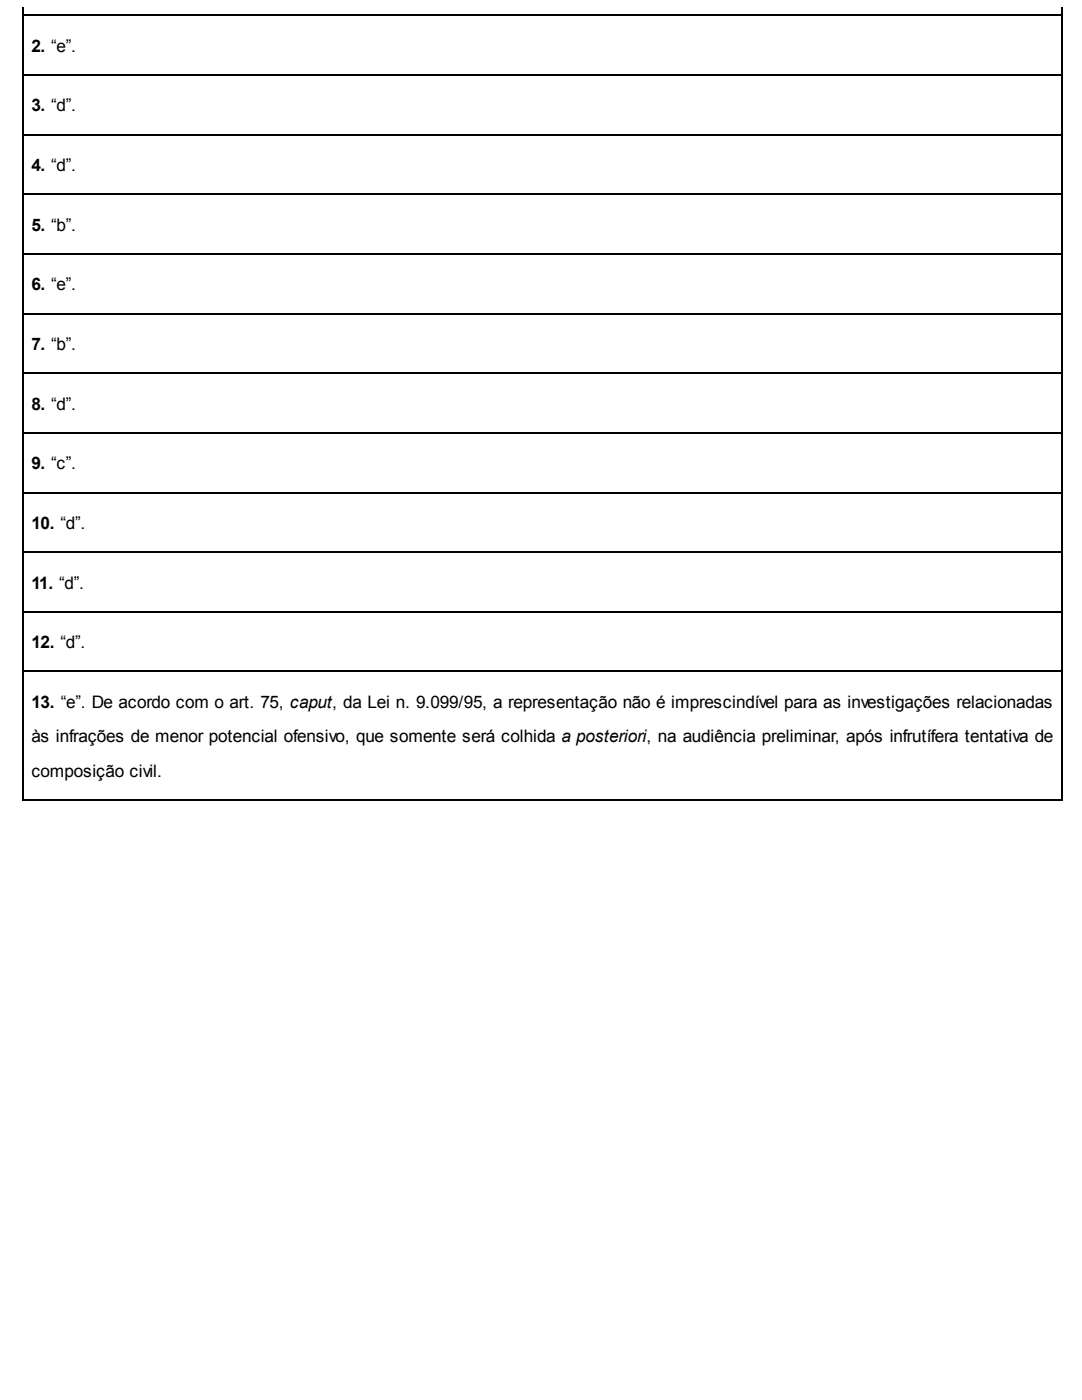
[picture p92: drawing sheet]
<svg xmlns="http://www.w3.org/2000/svg" width="216mm" height="279mm" viewBox="0 0 216 279" stroke-linecap="round" stroke-linejoin="round" font-family="sans-serif">
<defs><g id="words">
<g font-size="3.4">
<text x="6.3" y="10.3">2. “e”.</text>
<text x="6.3" y="22.2">3. “d”.</text>
<text x="6.3" y="34.1">4. “d”.</text>
<text x="6.3" y="46">5. “b”.</text>
<text x="6.3" y="57.9">6. “e”.</text>
<text x="6.3" y="69.8">7. “b”.</text>
<text x="6.3" y="81.8">8. “d”.</text>
<text x="6.3" y="93.7">9. “c”.</text>
<text x="6.3" y="105.6">10. “d”.</text>
<text x="6.3" y="117.5">11. “d”.</text>
<text x="6.3" y="129.4">12. “d”.</text>
<text x="6.3" y="141.3">13. “e”. De acordo com o art. 75, caput, da Lei n. 9.099/95, a representação não é imprescindível para as investigações relacionadas</text>
<text x="6.3" y="148.2">às infrações de menor potencial ofensivo, que somente será colhida a posteriori, na audiência preliminar, após infrutífera tentativa de</text>
<text x="6.3" y="155">composição civil.</text>
</g>
</g></defs>
<g fill="none" stroke="#000" stroke-width=".26">
<path d="M4.4 14.9h207.6M4.4 3h207.6M4.5 2.9v156.9M211.9 2.9v156.9M4.4 38.8h207.6M4.4 26.9h207.6M4.4 50.7h207.6M4.4 74.5h207.6M4.4 62.6h207.6M4.4 98.3h207.6M4.4 86.4h207.6M4.4 110.2h207.6"/>
<path d="M4.4 134h207.6M4.4 122.1h207.6M4.4 159.7h207.6"/>
</g>
<path d="M4.4 1.5h.3v1.7h-.3zM211.8 1.5h.2v1.7h-.2z" fill="#000"/>
<use href="#words"/>
</svg>
